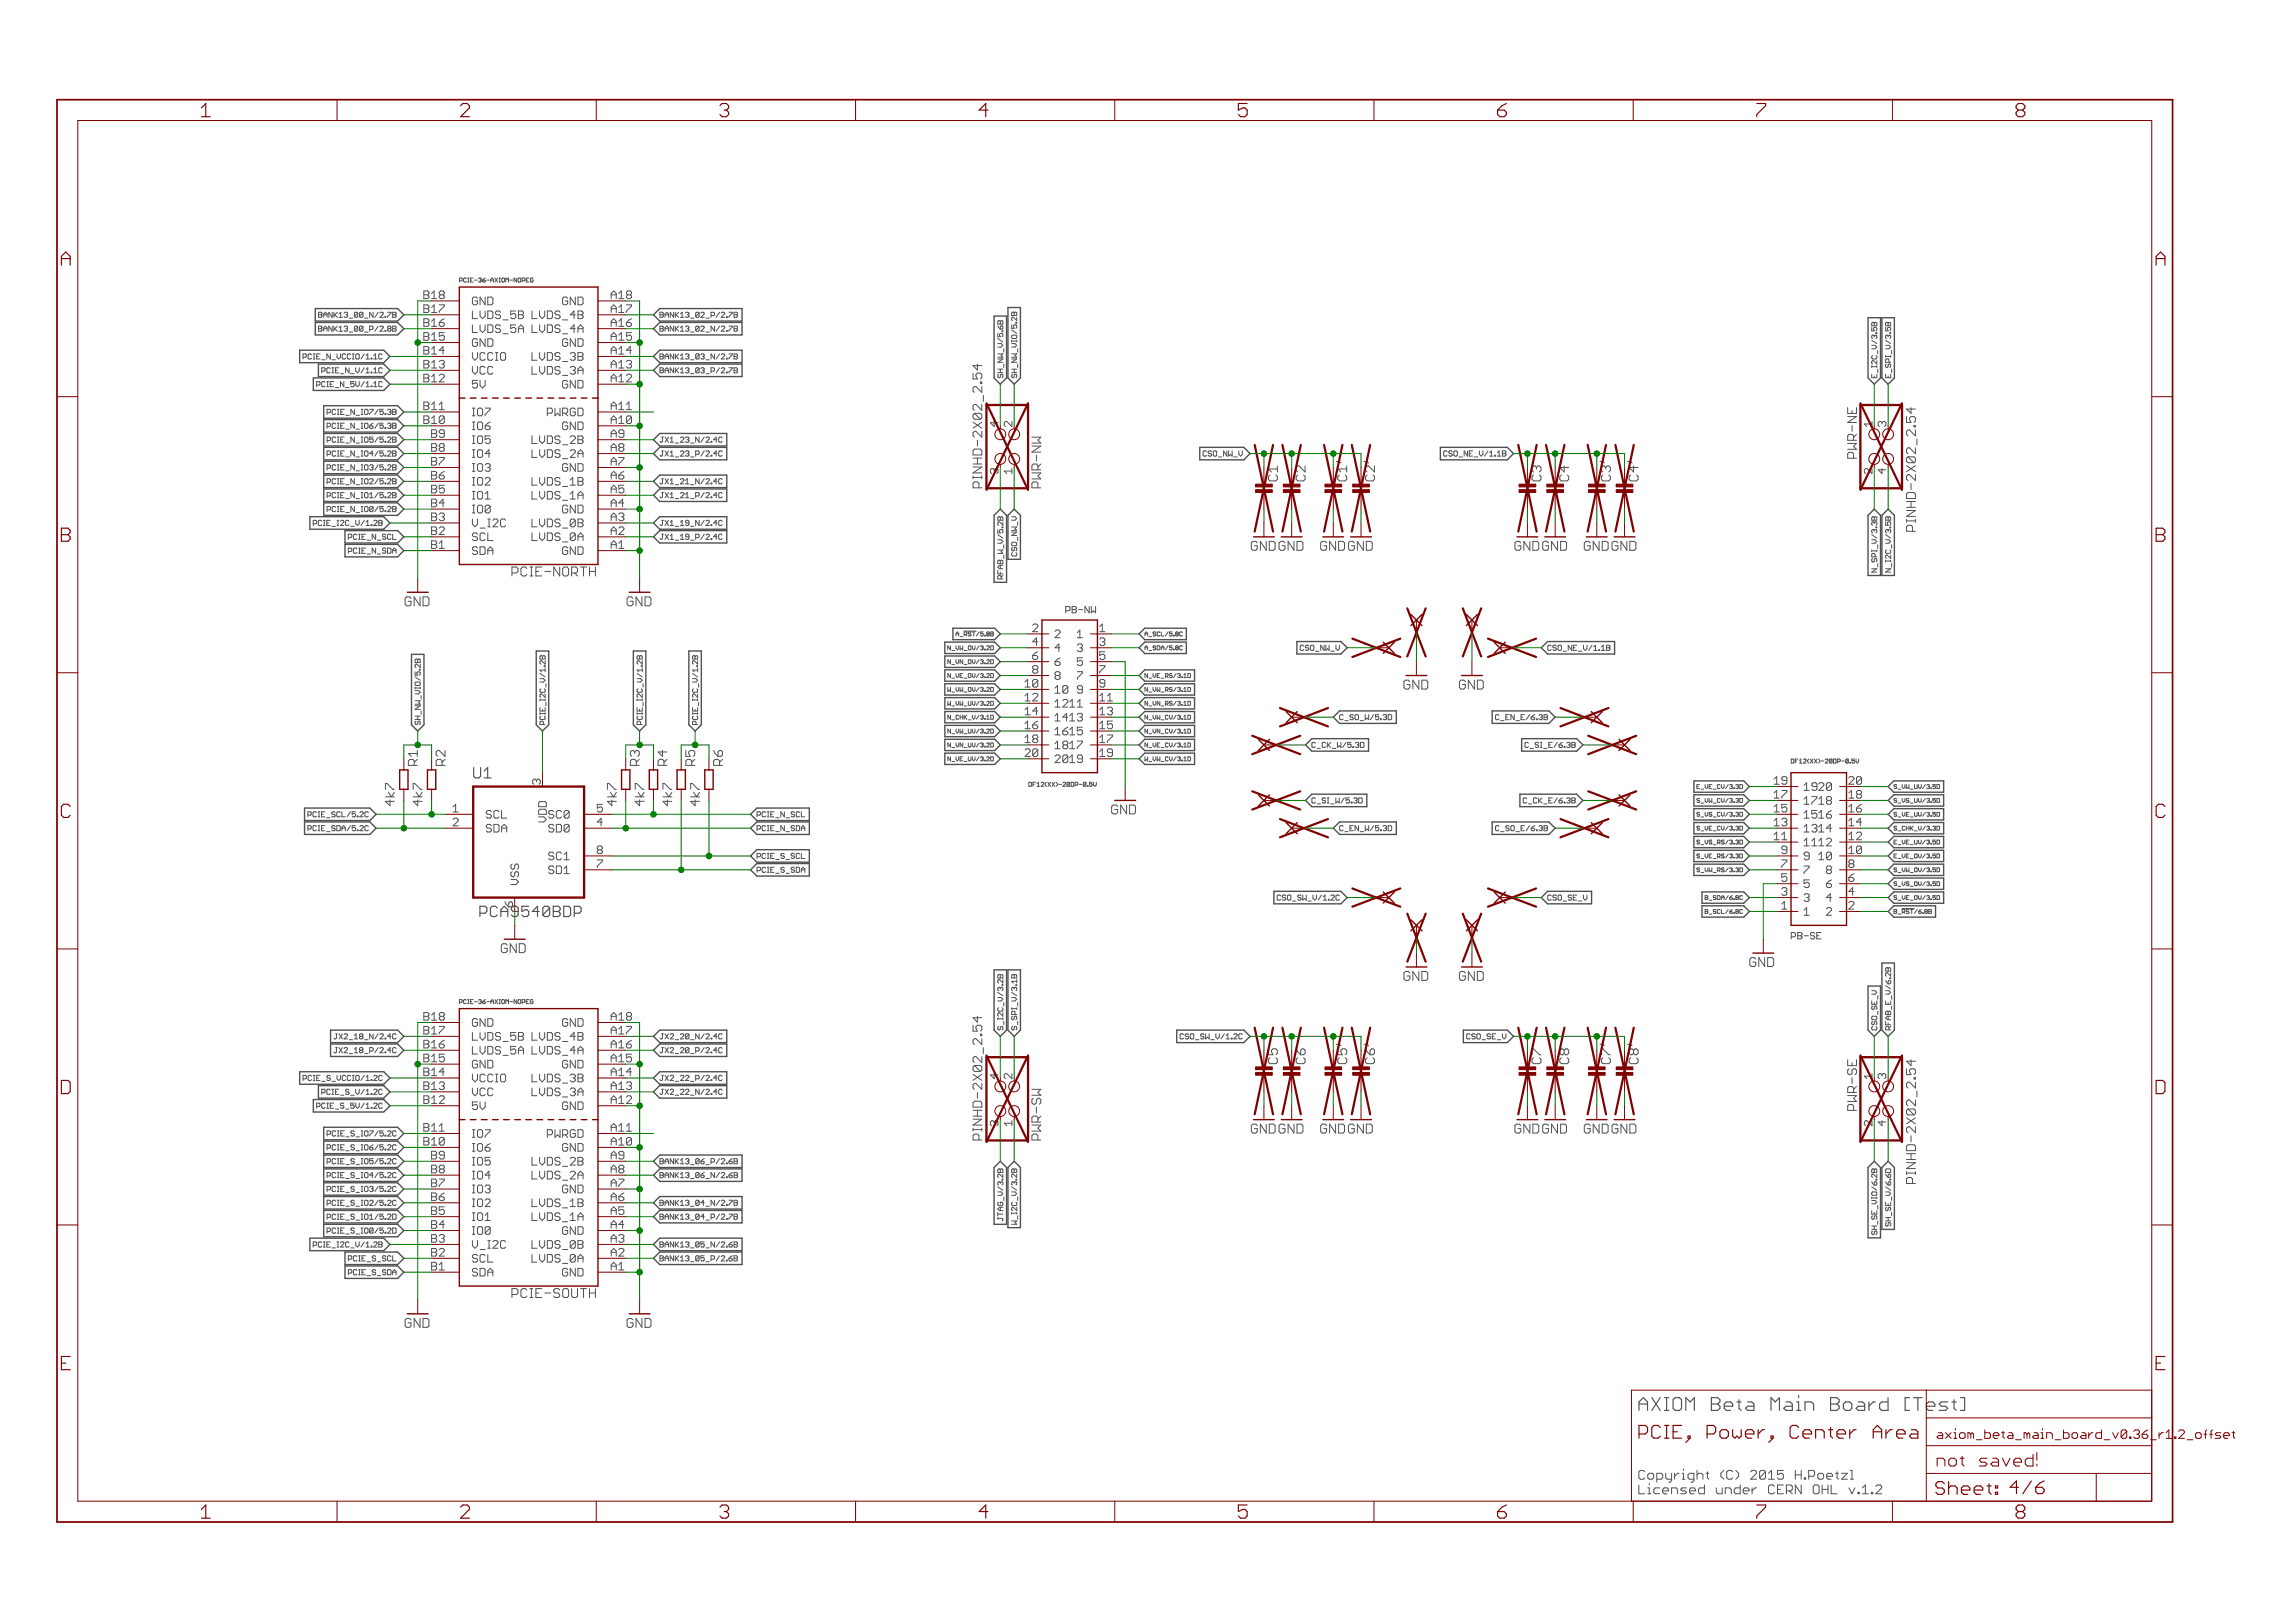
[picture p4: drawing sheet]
<svg xmlns="http://www.w3.org/2000/svg" width="420mm" height="297mm" viewBox="0 0 420 297" stroke-linecap="round" stroke-linejoin="round" font-family="sans-serif">
<defs><g id="words">
<g font-size="3.7" fill="#800000">
<text x="36.2" y="21.4">1</text>
<text x="83.7" y="21.4">2</text>
<text x="131.1" y="21.4">3</text>
<text x="178.6" y="21.4">4</text>
<text x="226" y="21.4">5</text>
<text x="273.5" y="21.4">6</text>
<text x="321" y="21.4">7</text>
<text x="368.4" y="21.4">8</text>
<text x="10.6" y="48.6">A</text>
<text x="394.1" y="48.6">A</text>
<text x="10.6" y="99.2">B</text>
<text x="394.1" y="99.2">B</text>
<text x="10.6" y="149.7">C</text>
<text x="394.1" y="149.7">C</text>
<text x="10.6" y="200.2">D</text>
<text x="394.1" y="200.2">D</text>
<text x="10.6" y="250.8">E</text>
<text x="394.1" y="250.8">E</text>
<text x="36.2" y="277.9">1</text>
<text x="83.7" y="277.9">2</text>
<text x="131.1" y="277.9">3</text>
<text x="178.6" y="277.9">4</text>
<text x="226" y="277.9">5</text>
<text x="273.5" y="277.9">6</text>
<text x="321" y="277.9">7</text>
<text x="368.4" y="277.9">8</text>
</g>
<text font-size="3.6" fill="#505050" x="299.3" y="258.2">AXIOM Beta Main Board [Te</text>
<g font-size="3.6" fill="#800000">
<text x="299.3" y="263.3">PCIE, Power, Center Area</text>
<text x="353.3" y="258.2">st]</text>
<text x="353.6" y="273.6">Sheet: 4/6</text>
</g>
<text font-size="3.2" fill="#800000" x="353.9" y="268.4">not saved!</text>
<g font-size="2.9" fill="#505050">
<text x="86" y="142.5">U1</text>
<text x="88.5" y="167.9">PCA9540BDP</text>
</g>
<g font-size="2.5" fill="#505050">
<text x="339.3" y="83.1" transform="rotate(-90 339.3 83.1)">PWR-NE</text>
<text x="179.2" y="89.4" transform="rotate(-90 179.2 89.4)">PINHD-2X02_2.54</text>
<text x="190" y="89.4" transform="rotate(-90 190 89.4)">PWR-NW</text>
<text x="350.1" y="96.7" transform="rotate(-90 350.1 96.7)">PINHD-2X02_2.54</text>
<text x="93.8" y="105.5">PCIE-NORTH</text>
<text x="75.8" y="140.1" transform="rotate(-90 75.8 140.1)">R1</text>
<text x="80.9" y="140.1" transform="rotate(-90 80.9 140.1)">R2</text>
<text x="116.4" y="140.1" transform="rotate(-90 116.4 140.1)">R3</text>
<text x="121.5" y="140.1" transform="rotate(-90 121.5 140.1)">R4</text>
<text x="126.6" y="140.1" transform="rotate(-90 126.6 140.1)">R5</text>
<text x="131.7" y="140.1" transform="rotate(-90 131.7 140.1)">R6</text>
<text x="71.6" y="147.5" transform="rotate(-90 71.6 147.5)">4k7</text>
<text x="112.2" y="147.5" transform="rotate(-90 112.2 147.5)">4k7</text>
<text x="339.3" y="202.5" transform="rotate(-90 339.3 202.5)">PWR-SE</text>
<text x="179.2" y="208.7" transform="rotate(-90 179.2 208.7)">PINHD-2X02_2.54</text>
<text x="190" y="208.7" transform="rotate(-90 190 208.7)">PWR-SW</text>
<text x="350.1" y="216" transform="rotate(-90 350.1 216)">PINHD-2X02_2.54</text>
<text x="93.8" y="237.5">PCIE-SOUTH</text>
<text x="299.3" y="270.8">Copyright (C) 2015 H.Poetzl</text>
<text x="299.3" y="273.5">Licensed under CERN OHL v.1.2</text>
</g>
<g font-size="2.5" fill="#800000">
<text x="233.3" y="88.1" transform="rotate(-90 233.3 88.1)">C1</text>
<text x="238.3" y="88.1" transform="rotate(-90 238.3 88.1)">C2</text>
<text x="246" y="88.1" transform="rotate(-90 246 88.1)">C1'</text>
<text x="251" y="88.1" transform="rotate(-90 251 88.1)">C2'</text>
<text x="281.5" y="88.1" transform="rotate(-90 281.5 88.1)">C3</text>
<text x="286.6" y="88.1" transform="rotate(-90 286.6 88.1)">C4</text>
<text x="294.2" y="88.1" transform="rotate(-90 294.2 88.1)">C3'</text>
<text x="299.3" y="88.1" transform="rotate(-90 299.3 88.1)">C4'</text>
<text x="228.7" y="100.8">GND GND</text>
<text x="241.4" y="100.8">GND GND</text>
<text x="277" y="100.8">GND GND</text>
<text x="289.7" y="100.8">GND GND</text>
<text x="73.8" y="110.9">GND</text>
<text x="114.5" y="110.9">GND</text>
<text x="256.7" y="126.2">GND</text>
<text x="266.8" y="126.2">GND</text>
<text x="76.7" y="147.5" transform="rotate(-90 76.7 147.5)">4k7</text>
<text x="117.3" y="147.5" transform="rotate(-90 117.3 147.5)">4k7</text>
<text x="122.4" y="147.5" transform="rotate(-90 122.4 147.5)">4k7</text>
<text x="127.5" y="147.5" transform="rotate(-90 127.5 147.5)">4k7</text>
<text x="202.8" y="149">GND</text>
<text x="91" y="174.4">GND</text>
<text x="256.7" y="179.5">GND</text>
<text x="266.8" y="179.5">GND</text>
<text x="319.6" y="177">GND</text>
<text x="233.3" y="194.7" transform="rotate(-90 233.3 194.7)">C5</text>
<text x="238.3" y="194.7" transform="rotate(-90 238.3 194.7)">C6</text>
<text x="246" y="194.7" transform="rotate(-90 246 194.7)">C5'</text>
<text x="251" y="194.7" transform="rotate(-90 251 194.7)">C6'</text>
<text x="281.5" y="194.7" transform="rotate(-90 281.5 194.7)">C7</text>
<text x="286.6" y="194.7" transform="rotate(-90 286.6 194.7)">C8</text>
<text x="294.2" y="194.7" transform="rotate(-90 294.2 194.7)">C7'</text>
<text x="299.3" y="194.7" transform="rotate(-90 299.3 194.7)">C8'</text>
<text x="228.7" y="207.4">GND GND</text>
<text x="241.4" y="207.4">GND GND</text>
<text x="277" y="207.4">GND GND</text>
<text x="289.7" y="207.4">GND GND</text>
<text x="73.8" y="243">GND</text>
<text x="114.5" y="243">GND</text>
</g>
<g font-size="2.3" fill="#800000">
<text x="353.9" y="263.3">axiom_beta_main_board_v0.36_r1.</text>
<text x="397.9" y="263.3">2_offset</text>
</g>
<g font-size="2.1" fill="#505050">
<text x="77.2" y="59.8">B16</text>
<text x="77.2" y="57.3">B17</text>
<text x="77.2" y="54.7">B18</text>
<text x="85.7" y="58.4">LVDS_5B</text>
<text x="85.7" y="55.8">GND</text>
<text x="97.4" y="58.4">LVDS_4B</text>
<text x="102.6" y="55.8">GND</text>
<text x="111.1" y="59.8">A16</text>
<text x="111.1" y="57.3">A17</text>
<text x="111.1" y="54.7">A18</text>
<text x="77.2" y="64.9">B14</text>
<text x="77.2" y="62.3">B15</text>
<text x="85.7" y="66">VCCIO</text>
<text x="85.7" y="63.5">GND</text>
<text x="85.7" y="60.9">LVDS_5A</text>
<text x="97.4" y="66">LVDS_3B</text>
<text x="97.4" y="60.9">LVDS_4A</text>
<text x="102.6" y="63.5">GND</text>
<text x="111.1" y="64.9">A14</text>
<text x="111.1" y="62.3">A15</text>
<text x="77.2" y="70">B12</text>
<text x="77.2" y="67.4">B13</text>
<text x="85.7" y="71.1">5V</text>
<text x="85.7" y="68.5">VCC</text>
<text x="97.4" y="68.5">LVDS_3A</text>
<text x="102.6" y="71.1">GND</text>
<text x="111.1" y="70">A12</text>
<text x="111.1" y="67.4">A13</text>
<text x="77.2" y="77.6">B10</text>
<text x="77.2" y="75">B11</text>
<text x="85.7" y="76.2">IO7</text>
<text x="100" y="76.2">PWRGD</text>
<text x="111.1" y="77.6">A10</text>
<text x="111.1" y="75">A11</text>
<text x="78.5" y="82.7">B8</text>
<text x="78.5" y="80.1">B9</text>
<text x="85.7" y="83.8">IO4</text>
<text x="85.7" y="81.2">IO5</text>
<text x="85.7" y="78.7">IO6</text>
<text x="97.4" y="83.8">LVDS_2A</text>
<text x="97.4" y="81.2">LVDS_2B</text>
<text x="102.6" y="78.7">GND</text>
<text x="111.1" y="82.7">A8</text>
<text x="111.1" y="80.1">A9</text>
<text x="182.1" y="78.1" transform="rotate(-90 182.1 78.1)">4</text>
<text x="342.1" y="78.1" transform="rotate(-90 342.1 78.1)">1</text>
<text x="78.5" y="87.7">B6</text>
<text x="78.5" y="85.2">B7</text>
<text x="85.7" y="88.8">IO2</text>
<text x="85.7" y="86.3">IO3</text>
<text x="97.4" y="88.8">LVDS_1B</text>
<text x="102.6" y="86.3">GND</text>
<text x="111.1" y="87.7">A6</text>
<text x="111.1" y="85.2">A7</text>
<text x="182.1" y="86.6" transform="rotate(-90 182.1 86.6)">3</text>
<text x="342.1" y="86.6" transform="rotate(-90 342.1 86.6)">2</text>
<text x="78.5" y="95.4">B3</text>
<text x="78.5" y="92.8">B4</text>
<text x="78.5" y="90.3">B5</text>
<text x="85.7" y="93.9">IO0</text>
<text x="85.7" y="91.4">IO1</text>
<text x="97.4" y="91.4">LVDS_1A</text>
<text x="102.6" y="93.9">GND</text>
<text x="111.1" y="95.4">A3</text>
<text x="111.1" y="92.8">A4</text>
<text x="111.1" y="90.3">A5</text>
<text x="78.5" y="100.4">B1</text>
<text x="78.5" y="97.9">B2</text>
<text x="85.7" y="101.5">SDA</text>
<text x="85.7" y="99">SCL</text>
<text x="85.7" y="96.5">V_I2C</text>
<text x="97.4" y="99">LVDS_0A</text>
<text x="97.4" y="96.5">LVDS_0B</text>
<text x="102.6" y="101.5">GND</text>
<text x="111.1" y="100.4">A1</text>
<text x="111.1" y="97.9">A2</text>
<text x="188.4" y="115.7">2</text>
<text x="188.4" y="118.2">4</text>
<text x="192.4" y="116.8">2</text>
<text x="192.4" y="119.3">4</text>
<text x="196.6" y="116.8">1</text>
<text x="196.6" y="119.3">3</text>
<text x="187.1" y="125.8">10</text>
<text x="188.4" y="120.7">6</text>
<text x="188.4" y="123.3">8</text>
<text x="192.4" y="121.9">6</text>
<text x="192.4" y="124.4">8</text>
<text x="196.6" y="121.9">5</text>
<text x="196.6" y="124.4">7</text>
<text x="200.6" y="120.7">5</text>
<text x="200.6" y="123.3">7</text>
<text x="187.1" y="128.4">12</text>
<text x="187.1" y="130.9">14</text>
<text x="192.4" y="126.9">10</text>
<text x="192.4" y="129.5">1211</text>
<text x="196.6" y="126.9">9</text>
<text x="187.1" y="133.4">16</text>
<text x="187.1" y="136">18</text>
<text x="192.4" y="132">1413</text>
<text x="192.4" y="134.6">1615</text>
<text x="192.4" y="137.1">1817</text>
<text x="98.3" y="143.6" transform="rotate(-90 98.3 143.6)">3</text>
<text x="187.1" y="138.5">20</text>
<text x="192.4" y="139.6">2019</text>
<text x="324.3" y="143.6">19</text>
<text x="82.3" y="148.7">1</text>
<text x="88.3" y="149.8">SCL</text>
<text x="100.1" y="149.8">SC0</text>
<text x="108.6" y="148.7">5</text>
<text x="324.3" y="148.7">15</text>
<text x="324.3" y="146.1">17</text>
<text x="329.6" y="149.8">1516</text>
<text x="329.6" y="147.3">1718</text>
<text x="329.6" y="144.7">1920</text>
<text x="82.3" y="151.2">2</text>
<text x="88.3" y="152.3">SDA</text>
<text x="99.4" y="150.2" transform="rotate(-90 99.4 150.2)">VDD</text>
<text x="100.1" y="152.3">SD0</text>
<text x="108.6" y="151.2">4</text>
<text x="324.3" y="153.8">11</text>
<text x="324.3" y="151.2">13</text>
<text x="329.6" y="154.9">1112</text>
<text x="329.6" y="152.3">1314</text>
<text x="94.3" y="161.9" transform="rotate(-90 94.3 161.9)">VSS</text>
<text x="100.1" y="160">SD1</text>
<text x="100.1" y="157.4">SC1</text>
<text x="108.6" y="158.8">7</text>
<text x="108.6" y="156.3">8</text>
<text x="325.6" y="161.4">5</text>
<text x="325.6" y="158.8">7</text>
<text x="325.6" y="156.3">9</text>
<text x="329.6" y="160">7</text>
<text x="329.6" y="157.4">9</text>
<text x="332.5" y="157.4">10</text>
<text x="333.8" y="160">8</text>
<text x="337.7" y="161.4">6</text>
<text x="93.2" y="165.9" transform="rotate(-90 93.2 165.9)">6</text>
<text x="325.6" y="166.5">1</text>
<text x="325.6" y="163.9">3</text>
<text x="329.6" y="167.6">1</text>
<text x="329.6" y="165">3</text>
<text x="329.6" y="162.5">5</text>
<text x="333.8" y="167.6">2</text>
<text x="333.8" y="165">4</text>
<text x="333.8" y="162.5">6</text>
<text x="337.7" y="163.9">4</text>
<text x="77.2" y="191.9">B16</text>
<text x="77.2" y="189.3">B17</text>
<text x="77.2" y="186.8">B18</text>
<text x="85.7" y="190.4">LVDS_5B</text>
<text x="85.7" y="187.9">GND</text>
<text x="97.4" y="190.4">LVDS_4B</text>
<text x="102.6" y="187.9">GND</text>
<text x="111.1" y="191.9">A16</text>
<text x="111.1" y="189.3">A17</text>
<text x="111.1" y="186.8">A18</text>
<text x="77.2" y="196.9">B14</text>
<text x="77.2" y="194.4">B15</text>
<text x="85.7" y="195.5">GND</text>
<text x="85.7" y="193">LVDS_5A</text>
<text x="97.4" y="193">LVDS_4A</text>
<text x="102.6" y="195.5">GND</text>
<text x="111.1" y="196.9">A14</text>
<text x="111.1" y="194.4">A15</text>
<text x="182.1" y="197.5" transform="rotate(-90 182.1 197.5)">4</text>
<text x="342.1" y="197.5" transform="rotate(-90 342.1 197.5)">1</text>
<text x="77.2" y="202">B12</text>
<text x="77.2" y="199.5">B13</text>
<text x="85.7" y="203.1">5V</text>
<text x="85.7" y="200.6">VCC</text>
<text x="85.7" y="198">VCCIO</text>
<text x="97.4" y="200.6">LVDS_3A</text>
<text x="97.4" y="198">LVDS_3B</text>
<text x="102.6" y="203.1">GND</text>
<text x="111.1" y="202">A12</text>
<text x="111.1" y="199.5">A13</text>
<text x="77.2" y="209.6">B10</text>
<text x="77.2" y="207.1">B11</text>
<text x="85.7" y="208.2">IO7</text>
<text x="100" y="208.2">PWRGD</text>
<text x="111.1" y="209.6">A10</text>
<text x="111.1" y="207.1">A11</text>
<text x="182.1" y="206" transform="rotate(-90 182.1 206)">3</text>
<text x="342.1" y="206" transform="rotate(-90 342.1 206)">2</text>
<text x="78.5" y="214.7">B8</text>
<text x="78.5" y="212.2">B9</text>
<text x="85.7" y="215.8">IO4</text>
<text x="85.7" y="213.3">IO5</text>
<text x="85.7" y="210.7">IO6</text>
<text x="97.4" y="215.8">LVDS_2A</text>
<text x="97.4" y="213.3">LVDS_2B</text>
<text x="102.6" y="210.7">GND</text>
<text x="111.1" y="214.7">A8</text>
<text x="111.1" y="212.2">A9</text>
<text x="78.5" y="219.8">B6</text>
<text x="78.5" y="217.2">B7</text>
<text x="85.7" y="220.9">IO2</text>
<text x="85.7" y="218.4">IO3</text>
<text x="97.4" y="220.9">LVDS_1B</text>
<text x="102.6" y="218.4">GND</text>
<text x="111.1" y="219.8">A6</text>
<text x="111.1" y="217.2">A7</text>
<text x="78.5" y="227.4">B3</text>
<text x="78.5" y="224.9">B4</text>
<text x="78.5" y="222.3">B5</text>
<text x="85.7" y="226">IO0</text>
<text x="85.7" y="223.4">IO1</text>
<text x="97.4" y="223.4">LVDS_1A</text>
<text x="102.6" y="226">GND</text>
<text x="111.1" y="227.4">A3</text>
<text x="111.1" y="224.9">A4</text>
<text x="111.1" y="222.3">A5</text>
<text x="78.5" y="232.5">B1</text>
<text x="78.5" y="229.9">B2</text>
<text x="85.7" y="233.6">SDA</text>
<text x="85.7" y="231.1">SCL</text>
<text x="85.7" y="228.5">V_I2C</text>
<text x="97.4" y="231.1">LVDS_0A</text>
<text x="97.4" y="228.5">LVDS_0B</text>
<text x="102.6" y="233.6">GND</text>
<text x="111.1" y="232.5">A1</text>
<text x="111.1" y="229.9">A2</text>
</g>
<g font-size="2.1" fill="#800000">
<text x="184.6" y="78.1" transform="rotate(-90 184.6 78.1)">2</text>
<text x="344.7" y="78.1" transform="rotate(-90 344.7 78.1)">3</text>
<text x="184.6" y="86.6" transform="rotate(-90 184.6 86.6)">1</text>
<text x="344.7" y="86.6" transform="rotate(-90 344.7 86.6)">4</text>
<text x="200.6" y="115.7">1</text>
<text x="200.6" y="118.2">3</text>
<text x="200.6" y="125.8">9</text>
<text x="200.6" y="128.4">11</text>
<text x="200.6" y="130.9">13</text>
<text x="200.6" y="133.4">15</text>
<text x="200.6" y="136">17</text>
<text x="200.6" y="138.5">19</text>
<text x="337.7" y="143.6">20</text>
<text x="337.7" y="148.7">16</text>
<text x="337.7" y="146.1">18</text>
<text x="337.7" y="153.8">12</text>
<text x="337.7" y="151.2">14</text>
<text x="337.7" y="158.8">8</text>
<text x="337.7" y="156.3">10</text>
<text x="337.7" y="166.5">2</text>
<text x="184.6" y="197.5" transform="rotate(-90 184.6 197.5)">2</text>
<text x="344.7" y="197.5" transform="rotate(-90 344.7 197.5)">3</text>
<text x="184.6" y="206" transform="rotate(-90 184.6 206)">1</text>
<text x="344.7" y="206" transform="rotate(-90 344.7 206)">4</text>
</g>
<g font-size="1.4" fill="#505050">
<text x="58.6" y="58.1">BANK13_00_N/2.7B</text>
<text x="120.1" y="58.1">BANK13_02_P/2.7B</text>
<text x="55.2" y="65.7">PCIE_N_VCCIO/1.1C</text>
<text x="58.6" y="60.7">BANK13_00_P/2.8B</text>
<text x="120.1" y="65.7">BANK13_03_N/2.7B</text>
<text x="120.1" y="60.7">BANK13_02_N/2.7B</text>
<text x="57.7" y="70.8">PCIE_N_5V/1.1C</text>
<text x="58.6" y="68.3">PCIE_N_V/1.1C</text>
<text x="120.1" y="68.3">BANK13_03_P/2.7B</text>
<text x="183" y="69.2" transform="rotate(-90 183 69.2)">SH_NW_V/5.6B</text>
<text x="185.5" y="69.2" transform="rotate(-90 185.5 69.2)">SH_NW_VIO/5.2B</text>
<text x="343" y="69.2" transform="rotate(-90 343 69.2)">E_I2C_V/3.5B</text>
<text x="345.5" y="69.2" transform="rotate(-90 345.5 69.2)">E_SPI_V/3.5B</text>
<text x="59.4" y="75.9">PCIE_N_IO7/5.3B</text>
<text x="59.4" y="78.4">PCIE_N_IO6/5.3B</text>
<text x="59.4" y="83.5">PCIE_N_IO4/5.2B</text>
<text x="59.4" y="81">PCIE_N_IO5/5.2B</text>
<text x="120.1" y="83.5">JX1_23_P/2.4C</text>
<text x="120.1" y="81">JX1_23_N/2.4C</text>
<text x="220.3" y="83.5">CSO_NW_V</text>
<text x="264.3" y="83.5">CSO_NE_V/1.1B</text>
<text x="59.4" y="88.6">PCIE_N_IO2/5.2B</text>
<text x="59.4" y="86.1">PCIE_N_IO3/5.2B</text>
<text x="120.1" y="88.6">JX1_21_N/2.4C</text>
<text x="59.4" y="93.7">PCIE_N_IO0/5.2B</text>
<text x="59.4" y="91.1">PCIE_N_IO1/5.2B</text>
<text x="120.1" y="91.1">JX1_21_P/2.4C</text>
<text x="56.9" y="96.2">PCIE_I2C_V/1.2B</text>
<text x="63.6" y="98.8">PCIE_N_SCL</text>
<text x="63.6" y="101.3">PCIE_N_SDA</text>
<text x="120.1" y="98.8">JX1_19_P/2.4C</text>
<text x="120.1" y="96.2">JX1_19_N/2.4C</text>
<text x="185.5" y="101.1" transform="rotate(-90 185.5 101.1)">CSO_NW_V</text>
<text x="183" y="105.3" transform="rotate(-90 183 105.3)">RFAB_W_V/5.2B</text>
<text x="343" y="104.5" transform="rotate(-90 343 104.5)">N_SPI_V/3.3B</text>
<text x="345.5" y="104.5" transform="rotate(-90 345.5 104.5)">N_I2C_V/3.5B</text>
<text x="238" y="119.1">CSO_NW_V</text>
<text x="282.7" y="119.1">CSO_NE_V/1.1B</text>
<text x="244.6" y="131.8">C_SO_W/5.3D</text>
<text x="273.6" y="131.8">C_EN_E/6.3B</text>
<text x="76.3" y="132.7" transform="rotate(-90 76.3 132.7)">SH_NW_VIO/5.2B</text>
<text x="99.2" y="132.7" transform="rotate(-90 99.2 132.7)">PCIE_I2C_V/1.2B</text>
<text x="116.9" y="132.7" transform="rotate(-90 116.9 132.7)">PCIE_I2C_V/1.2B</text>
<text x="127.1" y="132.7" transform="rotate(-90 127.1 132.7)">PCIE_I2C_V/1.2B</text>
<text x="239.5" y="136.8">C_CK_W/5.3D</text>
<text x="278.7" y="136.8">C_SI_E/6.3B</text>
<text x="56" y="149.5">PCIE_SCL/5.2C</text>
<text x="137.9" y="149.5">PCIE_N_SCL</text>
<text x="239.5" y="147">C_SI_W/5.3D</text>
<text x="278.7" y="147">C_CK_E/6.3B</text>
<text x="56" y="152.1">PCIE_SDA/5.2C</text>
<text x="137.9" y="152.1">PCIE_N_SDA</text>
<text x="244.6" y="152.1">C_EN_W/5.3D</text>
<text x="273.6" y="152.1">C_SO_E/6.3B</text>
<text x="137.9" y="157.2">PCIE_S_SCL</text>
<text x="137.9" y="159.7">PCIE_S_SDA</text>
<text x="233.8" y="164.8">CSO_SW_V/1.2C</text>
<text x="282.7" y="164.8">CSO_SE_V</text>
<text x="61.1" y="190.2">JX2_18_N/2.4C</text>
<text x="120.1" y="190.2">JX2_20_N/2.4C</text>
<text x="183" y="188.5" transform="rotate(-90 183 188.5)">S_I2C_V/3.2B</text>
<text x="185.5" y="188.5" transform="rotate(-90 185.5 188.5)">S_SPI_V/3.1B</text>
<text x="216" y="190.2">CSO_SW_V/1.2C</text>
<text x="268.5" y="190.2">CSO_SE_V</text>
<text x="343" y="188.5" transform="rotate(-90 343 188.5)">CSO_SE_V</text>
<text x="345.5" y="188.5" transform="rotate(-90 345.5 188.5)">RFAB_E_V/6.2B</text>
<text x="55.2" y="197.8">PCIE_S_VCCIO/1.2C</text>
<text x="61.1" y="192.7">JX2_18_P/2.4C</text>
<text x="120.1" y="197.8">JX2_22_P/2.4C</text>
<text x="120.1" y="192.7">JX2_20_P/2.4C</text>
<text x="57.7" y="202.9">PCIE_S_5V/1.2C</text>
<text x="58.6" y="200.3">PCIE_S_V/1.2C</text>
<text x="120.1" y="200.3">JX2_22_N/2.4C</text>
<text x="59.4" y="208">PCIE_S_IO7/5.2C</text>
<text x="59.4" y="215.6">PCIE_S_IO4/5.2C</text>
<text x="59.4" y="210.5">PCIE_S_IO6/5.2C</text>
<text x="59.4" y="213">PCIE_S_IO5/5.2C</text>
<text x="120.1" y="215.6">BANK13_06_N/2.6B</text>
<text x="120.1" y="213">BANK13_06_P/2.6B</text>
<text x="59.4" y="220.7">PCIE_S_IO2/5.2C</text>
<text x="59.4" y="218.1">PCIE_S_IO3/5.2C</text>
<text x="120.1" y="220.7">BANK13_04_N/2.7B</text>
<text x="59.4" y="225.7">PCIE_S_IO0/5.2D</text>
<text x="59.4" y="223.2">PCIE_S_IO1/5.2D</text>
<text x="120.1" y="223.2">BANK13_04_P/2.7B</text>
<text x="183" y="223" transform="rotate(-90 183 223)">JTAG_V/3.2B</text>
<text x="185.5" y="223.8" transform="rotate(-90 185.5 223.8)">W_I2C_V/3.2B</text>
<text x="343" y="225.5" transform="rotate(-90 343 225.5)">SH_SE_VIO/6.2B</text>
<text x="345.5" y="223.8" transform="rotate(-90 345.5 223.8)">SH_SE_V/6.6D</text>
<text x="56.9" y="228.3">PCIE_I2C_V/1.2B</text>
<text x="63.6" y="230.8">PCIE_S_SCL</text>
<text x="63.6" y="233.3">PCIE_S_SDA</text>
<text x="120.1" y="230.8">BANK13_05_P/2.6B</text>
<text x="120.1" y="228.3">BANK13_05_N/2.6B</text>
</g>
<g font-size="1.1" fill="#505050">
<text x="83.4" y="51.7">PCIE-36-AXIOM-NOPEG</text>
<text x="173" y="119">N_VW_OV/3.2D</text>
<text x="174.4" y="116.4">A_RST/5.8B</text>
<text x="208.9" y="119">A_SDA/5.8C</text>
<text x="208.9" y="116.4">A_SCL/5.8C</text>
<text x="173" y="121.5">N_VN_OV/3.2D</text>
<text x="173" y="124">N_VE_OV/3.2D</text>
<text x="208.9" y="124">N_VE_RS/3.1D</text>
<text x="173" y="126.6">W_VW_OV/3.2D</text>
<text x="173" y="129.1">W_VW_UV/3.2D</text>
<text x="173" y="131.7">N_CHK_V/3.1D</text>
<text x="208.9" y="131.7">N_VW_CV/3.1D</text>
<text x="208.9" y="129.1">N_VN_RS/3.1D</text>
<text x="208.9" y="126.6">N_VW_RS/3.1D</text>
<text x="173" y="134.2">N_VW_UV/3.2D</text>
<text x="173" y="136.7">N_VN_UV/3.2D</text>
<text x="208.9" y="136.7">N_VE_CV/3.1D</text>
<text x="208.9" y="134.2">N_VN_CV/3.1D</text>
<text x="173" y="139.3">N_VE_UV/3.2D</text>
<text x="208.9" y="139.3">W_VW_CV/3.1D</text>
<text x="310.2" y="144.4">E_VE_CV/3.3D</text>
<text x="310.2" y="146.9">S_VW_CV/3.3D</text>
<text x="310.2" y="149.4">S_VS_CV/3.3D</text>
<text x="346" y="149.4">S_VE_UV/3.5D</text>
<text x="346" y="146.9">S_VS_UV/3.5D</text>
<text x="346" y="144.4">S_VW_UV/3.5D</text>
<text x="310.2" y="152">S_VE_CV/3.3D</text>
<text x="310.2" y="154.5">S_VS_RS/3.3D</text>
<text x="346" y="154.5">E_VE_UV/3.5D</text>
<text x="346" y="152">S_CHK_V/3.3D</text>
<text x="310.2" y="157.1">S_VE_RS/3.3D</text>
<text x="310.2" y="159.6">S_VW_RS/3.3D</text>
<text x="346" y="159.6">S_VW_OV/3.5D</text>
<text x="346" y="157.1">E_VE_OV/3.5D</text>
<text x="311.6" y="167.2">B_SCL/6.8C</text>
<text x="311.6" y="164.7">B_SDA/6.8C</text>
<text x="346" y="164.7">S_VE_OV/3.5D</text>
<text x="346" y="162.1">S_VS_OV/3.5D</text>
<text x="346" y="167.2">B_RST/6.8B</text>
<text x="83.4" y="183.7">PCIE-36-AXIOM-NOPEG</text>
</g>
</g></defs>
<g fill="none" stroke="#505050" stroke-width=".18">
<path d="M90 54.4l.2 .2v.9l-.2 .3M94.9 56.9h.7l.2 .2v.3l-.2 .2M94.9 57.6h.7M95.4 59.5l.4 .4v1M95.6 57.6l.2 .2v.3l-.2 .2h-.7M97.6 51l-.1-.1-.4 .1v.5l.4 .1 .1-.3h-.3M114.7 55.8h.9v.2l-.9 1M134.4 57.6h.5M134.4 57.1h.5l.1 .2-.1 .3 .1 .3-.1 .2h-.5zM134.4 59.7h.5l.1 .1-.1 .4 .1 .3-.1 .1h-.5zM69.8 67.3l.2 .2M69.8 69.8l.2 .2"/>
<path d="M69.8 64.8l.2 .1M70 68.1l-.2 .1M70 70.6l-.2 .2M70 65.6l-.2 .1M90 67.1l.2 .2M90 62l.2 .2v1l-.2 .2M90.2 68.2l-.2 .3M94.9 60.2h.9M114.7 60.9h.9M115.4 68.5l.2 .2v.3l-.9 .9h.9M115.4 61.3l.2 .3v.4l-.2 .3M134.4 60.2h.5"/>
<path d="M134.4 64.8h.5l.1 .1-.1 .3 .1 .4-.1 .1h-.5zM134.4 67.3h.5l.1 .2-.1 .3 .1 .3-.1 .1h-.5zM134.4 65.2h.5M134.4 67.8h.5M183.8 63.8v.7M183.8 66.6v.7M186.3 63.8v.7M186.3 66.6v.7M343.8 64.1v.7M343.8 67.6v.6M346.3 64.1v.7M346.3 67.6v.6"/>
<path d="M132.2 80.2l-.1-.2h-.4l-.1 .2v.6l.1 .1h.4l.1-.1M132.2 82.7l-.1-.2h-.4l-.1 .2v.6l.1 .2h.4l.1-.2M132.2 87.8l-.1-.2h-.4l-.1 .2v.6l.1 .2h.4l.1-.2M132.2 90.3l-.1-.2h-.4l-.1 .2v.6l.1 .2h.4l.1-.2M132.2 95.4l-.1-.2h-.4l-.1 .2v.6l.1 .2h.4l.1-.2M132.2 97.9l-.1-.1h-.4l-.1 .1v.7l.1 .1h.4l.1-.1M183.8 99.7v.7M186.3 95.5v.6M186.3 98.3v.7M338.3 83.1v.8h1.6M339.3 83.1v.8M343.8 99.7v.7"/>
<path d="M346.3 99.7v.7M176.5 115.5h2.2M181.4 118.2h.4l.1 .1v.5l-.1 .1h-.4M181.4 115.7h.4l.1 .1-.1 .2M181.4 116h.4M181.8 116l.1 .1-.1 .3h-.4M182.7 105.5v.5h.9M183.3 105.5v.5M183.8 101.6v.6M185.2 101.3v.3l.2 .1h.6l.1-.1v-.3M195.1 111.8h.6l.2-.2v-.4l-.2-.2h-.6v1.2M196.3 111h.6l.2 .2-.2 .4 .2 .4-.2 .2h-.6z"/>
<path d="M196.3 111.6h.6M197.5 111.6h.7M199.4 111v1.2l-.8-1.2v1.2M199.8 111v1.2l.4-.4 .4 .4v-1.2M216.1 118.2l.4 .1M216.1 115.7l.4 .1M216.5 118.8l-.4 .1M216.5 116.3l-.4 .1M294.1 118.1h.5l.1 .2-.1 .3 .1 .3-.1 .1h-.5zM294.1 118.6h.5M343.8 103.1v.7M346.3 103.1v.7"/>
<path d="M77.1 127.3v.6M77.1 130.1v.6M99.9 125.1v.7M99.9 128.6v.6M117.7 125.1v.7M117.7 128.6v.6M127.9 125.1v.7M127.9 128.6v.6M181.4 138.5h.4l.1 .1v.5l-.1 .2h-.4M181.4 120.7h.4l.1 .2v.4l-.1 .2h-.4M181.4 123.3h.4l.1 .1v.5l-.1 .1h-.4M181.4 125.8h.4l.1 .1v.5l-.1 .2h-.4"/>
<path d="M181.4 128.4h.4l.1 .1v.5l-.1 .1h-.4M181.4 130.9h.4l.1 .1v.5l-.1 .1h-.4M181.4 133.4h.4l.1 .2v.4l-.1 .2h-.4M181.4 136h.4l.1 .1v.5l-.1 .1h-.4M217.5 138.5l.5 .1v.5l-.5 .2M217.5 123.3l.5 .1v.5l-.5 .1M217.5 125.8l.5 .1v.5l-.5 .2M217.5 128.4l.5 .1v.5l-.5 .1M217.5 133.4l.5 .2v.4l-.5 .2M217.5 136l.5 .1v.5l-.5 .1M217.5 130.9l.5 .1v.5l-.5 .1M249.1 135.9h.4l.2 .1v.7l-.2 .1h-.4"/>
<path d="M254.1 130.8h.5l.2 .1v.7l-.2 .1h-.5M327.9 138.9l.5 .1v.5l-.1 .2h-.4zM328.7 139.3h.2M329.2 138.9h-.5v.8M329.4 139.7h.5M329.4 139.2l.3-.3v.8M330.2 139l.1-.1 .4 .1-.5 .7h.5M331.2 138.9l-.3 .3v.2l.3 .3M331.4 138.9l.5 .8M331.9 138.9l-.5 .8M332.2 138.9l.5 .8M332.7 138.9l-.5 .8"/>
<path d="M332.9 138.9l.3 .3v.2l-.3 .3M333.4 139.3h.5M334.2 139l.1-.1 .4 .1-.5 .7h.5M335.4 139v.5l-.1 .2-.4-.2M335.4 139l-.4-.1-.1 .1v.5M335.4 139l-.5 .5M335.7 138.9h.3l.1 .1-.1 .7h-.3zM336.4 139.4h.4l.1-.4-.5-.1v.8M337.2 139.3h.5M338.4 139l-.1 .7-.4-.2M338.4 139l-.4-.1-.1 .1v.5M338.4 139l-.5 .5"/>
<path d="M338.7 139.5l.1 .2zM339.5 138.9h-.5v.4l.3-.1 .2 .1-.1 .4-.4-.2M339.8 138.9v.5l.2 .3 .3-.3v-.5M67.3 151.1l.1 .2M67.3 148.6l.1 .1M67.4 151.9l-.1 .1M67.4 149.4l-.1 .1M146.7 157.1h.6M146.7 149.5h.6M146.7 151.4l.3-.3 .3 .3v.6M146.7 159l.3-.3 .3 .3v.7M146.7 151.6h.6"/>
<path d="M146.7 159.2h.6M188.4 143.2l.4 .1v.5l-.1 .1h-.3zM189.1 143.6h.2M189.6 143.2h-.5v.7M189.8 143.9h.5M189.8 143.4l.3-.2v.7M190.6 143.3l.1-.1 .4 .1-.5 .6h.5M191.6 143.2l-.3 .2v.3l.3 .2M191.9 143.2l.4 .7M192.3 143.2l-.4 .7M192.6 143.2l.5 .7M193.1 143.2l-.5 .7"/>
<path d="M193.3 143.2l.3 .2v.3l-.3 .2M193.8 143.6h.5M194.6 143.3l.1-.1 .4 .1-.5 .6h.5M195.8 143.3v.5l-.1 .1-.4-.1M195.8 143.3l-.1-.1-.4 .1v.5M195.8 143.3l-.5 .5M196.1 143.2l.5 .1v.5l-.2 .1h-.3zM196.8 143.7h.4l.1-.1-.1-.4h-.4v.7M197.6 143.6h.5M198.8 143.3v.5l-.1 .1-.4-.1M198.8 143.3l-.1-.1-.4 .1v.5M198.8 143.3l-.5 .5"/>
<path d="M199.1 143.8l.1 .1zM199.9 143.2h-.4v.4l.2-.2 .2 .2-.1 .3-.3-.1M200.2 143.2v.5l.2 .2 .3-.2v-.5M248.8 146h.4l.2 .2v.6l-.2 .2h-.4M254.1 151.1h.5l.2 .2v.6l-.2 .1h-.5M318.5 158.8l.5 .1v.5l-.5 .2M318.5 148.7l.5 .1v.5l-.5 .1M318.5 146.1l.5 .1v.5l-.5 .2M318.5 143.6l.5 .1v.5l-.1 .1h-.4M318.5 156.3l.5 .1v.5l-.5 .1M318.5 153.8l.5 .1v.5l-.5 .1M318.5 151.2l.5 .1v.5l-.5 .1"/>
<path d="M354.6 143.6l.5 .1v.5l-.1 .1h-.4M354.6 146.1l.5 .1v.5l-.5 .2M354.6 148.7l.5 .1v.5l-.5 .1M354.6 151.2l.5 .1v.5l-.5 .1M354.6 153.8l.5 .1v.5l-.5 .1M354.6 156.3l.5 .1v.5l-.5 .1M354.6 158.8l.5 .1v.5l-.5 .2M245 163.8l.2 .2M245.2 164.6l-.2 .1M289.9 163.8v.6l.3 .3 .3-.3v-.6M318.6 163.9l.4 .1M318.6 166.5l.4 .1"/>
<path d="M319 164.5l-.4 .1M319 167.1l-.4 .1M327.9 171.4h.6l.2-.1v-.4l-.2-.2h-.6v1.1M329.1 170.7h.6l.2 .2v.2l-.2 .2 .2 .1v.2l-.2 .2h-.6zM329.1 171.3h.6M330.3 171.3h.8M332.2 170.9l-.2-.2h-.4l-.2 .4 .2 .2h.4l.2 .3-.2 .2h-.4l-.2-.2M332.6 171.3h.4M333.4 170.7h-.8v1.1h.8M348.2 166.3h2.3M353.1 166.5l.5 .1-.1 .2M353.1 166.8h.4"/>
<path d="M353.5 166.8l.1 .3-.5 .1M354.6 163.9l.5 .1v.5l-.5 .1M354.6 161.4l.5 .1v.5l-.5 .1M69.8 199.3l.2 .2M69.8 196.8l.2 .2M70 197.6l-.2 .2M72.3 191.7l.2 .2M72.3 189.2l.2 .2M72.5 192.5l-.2 .2M72.5 190l-.2 .1M90 186.4l.2 .3v.9l-.2 .2M90 194.1l.2 .2v.9l-.2 .3"/>
<path d="M90 199.1l.2 .3M94.9 189h.7l.2 .2v.2l-.2 .3M94.9 192.2h.9M94.9 189.7h.7M95.4 191.5l.4 .5v.9M95.6 189.7l.2 .2v.2l-.2 .3h-.7M97.6 183.1l-.1-.2-.4 .2v.5l.4 .1 .1-.4h-.3M114.7 187.9h.9v.2l-.9 .9M114.7 192.9h.9M115.4 193.4l.2 .2v.5l-.2 .2M132.2 199.5l-.1-.2h-.4l-.1 .2v.6l.1 .2h.4l.1-.2M132.2 189.4l-.1-.2h-.4l-.1 .2v.6l.1 .1h.4l.1-.1"/>
<path d="M132.2 191.9l-.1-.2h-.4l-.1 .2v.6l.1 .2h.4l.1-.2M132.2 197l-.1-.2h-.4l-.1 .2v.6l.1 .2h.4l.1-.2M183.8 183.5v.6M183.8 186.9v.7M186.3 183.5v.6M186.3 186.9v.7M227.3 189.2l.1 .2M227.4 190l-.1 .1M343.8 182.2v.7M343.8 185.1v.6M346.3 182.2v.7M346.3 184.1v.6"/>
<path d="M69.8 201.9l.2 .2M70 200.1l-.2 .2M70 202.7l-.2 .1M72.3 219.7l.2 .1M72.3 214.6l.2 .2M72.3 209.5l.2 .2M72.3 217.1l.2 .2M72.3 212l.2 .2M72.3 207l.2 .1M72.5 215.4l-.2 .1M72.5 210.3l-.2 .2M72.5 217.9l-.2 .2"/>
<path d="M72.5 212.8l-.2 .2M72.5 207.8l-.2 .1M90.2 200.3l-.2 .2M115.4 200.6l.2 .2v.2l-.9 1h.9M134.4 212h.5l.1 .2-.1 .3 .1 .3-.1 .2h-.5zM134.4 214.6h.5l.1 .2-.1 .3 .1 .3-.1 .1h-.5zM134.4 219.7h.5l.1 .1-.1 .3 .1 .4-.1 .1h-.5zM134.4 215.1h.5M134.4 212.5h.5M183.8 219.1v.6M186.3 219.1v.6M338.3 202.4v.8h1.6"/>
<path d="M339.3 202.4v.8M346.3 219.1v.6M72.5 220.5l-.2 .1M134.4 222.2h.5l.1 .2-.1 .3 .1 .3-.1 .2h-.5zM134.4 227.3h.5l.1 .2-.1 .3 .1 .3-.1 .1h-.5zM134.4 229.8h.5l.1 .2-.1 .3 .1 .3-.1 .2h-.5zM134.4 230.3h.5M134.4 227.8h.5M134.4 222.7h.5M134.4 220.1h.5M183.6 223.3l-.1 .2M186.3 222.5v.6"/>
<path d="M342.7 225.8l.1 .2 .3-.2M343.6 225.8l-.1 .2M343.8 220.6v.7M343.8 223.5v.6M345.2 223.9v.3l.2 .2 .3-.2v-.3M346.1 223.9v.3l-.1 .2M346.3 221.9v.6M343.4 272l.3-.2h.5l.3 .2v.3l-1.1 1.1h1.1"/>
</g>
<g fill="none" stroke="#505050" stroke-width=".25">
<path d="M57.7 59h15.1l1.1 1.2-1.1 1.1h-15.1zM57.7 56.5h15.1l1.1 1.1-1.1 1.2h-15.1zM119.6 57.6l1.2-1.1h15v2.3h-15zM182 57.8h2.3v11.4l-1.2 1.1-1.1-1.1zM184.5 56.3h2.3v12.9l-1.1 1.1-1.2-1.1zM342 58.1h2.3v11.1l-1.2 1.1-1.1-1.1zM344.5 58.1h2.3v11.1l-1.1 1.1-1.2-1.1zM54.9 64.1h15.4l1.1 1.1-1.1 1.2h-15.4zM57.4 69.2h12.9l1.1 1.1-1.1 1.2h-12.9zM58.3 66.6h12l1.1 1.2-1.1 1.1h-12zM59.3 74.3h13.5l1.1 1.1-1.1 1.1h-13.5zM59.3 76.8h13.5l1.1 1.1-1.1 1.2h-13.5z"/>
<path d="M59.3 79.3h13.5l1.1 1.2-1.1 1.1h-13.5zM119.6 60.2l1.2-1.2h15v2.3h-15zM119.6 65.2l1.2-1.1h15v2.3h-15zM119.6 67.8l1.2-1.2h15v2.3h-15zM56.7 94.6h13.6l1.1 1.1-1.1 1.2h-13.6zM59.3 92h13.5l1.1 1.2-1.1 1.1h-13.5zM59.3 81.9h13.5l1.1 1.1-1.1 1.2h-13.5zM59.3 84.4h13.5l1.1 1.2-1.1 1.1h-13.5zM59.3 87h13.5l1.1 1.1-1.1 1.1h-13.5zM59.3 89.5h13.5l1.1 1.1-1.1 1.2h-13.5zM63.2 97.1h9.6l1.1 1.2-1.1 1.1h-9.6zM63.2 99.6h9.6l1.1 1.2-1.1 1.1h-9.6z"/>
<path d="M119.6 95.7l1.2-1.1h12.3v2.3h-12.3zM119.6 83l1.2-1.1h12.3v2.3h-12.3zM119.6 80.5l1.2-1.2h12.3v2.3h-12.3zM119.6 88.1l1.2-1.1h12.3v2.2h-12.3zM119.6 90.6l1.2-1.1h12.3v2.3h-12.3zM119.6 98.3l1.2-1.2h12.3v2.3h-12.3zM182 94.3l1.1-1.1 1.2 1.1v12.3h-2.3zM185.7 93.2l1.1 1.1v8.1h-2.3v-8.1zM219.6 81.9h8.1l1.2 1.1-1.2 1.2h-8.1zM263.7 81.9h12.2l1.2 1.1-1.2 1.2h-12.2zM343.1 93.2l1.2 1.1v11h-2.3v-11zM345.7 93.2l1.1 1.1v11h-2.3v-11z"/>
<path d="M75.3 119.8h2.3v12.9l-1.1 1.1-1.2-1.1zM98.2 119.1h2.3v13.6l-1.2 1.1-1.1-1.1zM116 119.1h2.2v13.6l-1.1 1.1-1.1-1.1zM126.1 119.1h2.3v13.6l-1.1 1.1-1.2-1.1zM173 117.5h9.1l1 1.1-1 1h-9.1zM174.5 115h7.6l1 1-1 1.1h-7.6zM208.5 116l1.1-1h7.6v2.1h-7.6zM209.6 117.5h7.6v2.1h-7.6l-1.1-1zM237.4 117.4h8.1l1.1 1.2-1.1 1.1h-8.1zM282.2 118.6l1.1-1.2h12.3v2.3h-12.3zM173 120.1h9.1l1 1-1 1.1h-9.1zM173 122.6h9.1l1 1-1 1.1h-9.1z"/>
<path d="M173 125.1h9.1l1 1.1-1 1h-9.1zM173 127.7h9.1l1 1-1 1.1h-9.1zM173 130.2h9.1l1 1.1-1 1h-9.1zM173 132.8h9.1l1 1-1 1h-9.1zM173 135.3h9.1l1 1-1 1.1h-9.1zM173 137.8h9.1l1 1.1-1 1h-9.1zM208.5 126.2l1.1-1.1h9.1v2.1h-9.1zM209.6 122.6h9.1v2.1h-9.1l-1.1-1.1zM209.6 127.7h9.1v2.1h-9.1l-1.1-1.1zM209.6 132.8h9.1v2h-9.1l-1.1-1zM209.6 135.3h9.1v2.1h-9.1l-1.1-1.1zM209.6 137.8h9.1v2.1h-9.1l-1.1-1z"/>
<path d="M209.6 130.2h9.1v2.1h-9.1l-1.1-1zM240.2 135.2h10.3v2.3h-10.3l-1.2-1.2zM245.2 130.1h10.4v2.3h-10.4l-1.1-1.1zM273.2 130.1h10.4l1.1 1.2-1.1 1.1h-10.4zM278.6 135.2h10l1.2 1.1-1.2 1.2h-10zM55.8 147.9h11.9l1.2 1.1-1.2 1.2h-11.9zM55.8 150.4h11.9l1.2 1.2-1.2 1.1h-11.9zM137.4 156.7l1.2-1.2h9.6v2.3h-9.6zM137.4 149l1.2-1.1h9.6v2.3h-9.6zM137.4 151.6l1.2-1.2h9.6v2.3h-9.6zM137.4 159.2l1.2-1.1h9.6v2.2h-9.6zM240.2 145.4h10v2.2h-10l-1.2-1.1z"/>
<path d="M245.2 150.4h10.4v2.3h-10.4l-1.1-1.1zM273.2 150.4h10.4l1.1 1.2-1.1 1.1h-10.4zM278.3 145.4h10.3l1.2 1.1-1.2 1.1h-10.3zM310.1 158.2h9.1l1.1 1-1.1 1h-9.1zM310.1 148h9.1l1.1 1-1.1 1.1h-9.1zM310.1 145.5h9.1l1.1 1-1.1 1h-9.1zM310.1 142.9h9.1l1.1 1.1-1.1 1h-9.1zM310.1 155.6h9.1l1.1 1.1-1.1 1h-9.1zM310.1 153.1h9.1l1.1 1-1.1 1.1h-9.1zM310.1 150.5h9.1l1.1 1.1-1.1 1h-9.1zM345.7 144l1-1.1h9.1v2.1h-9.1zM345.7 146.5l1-1h9.1v2h-9.1z"/>
<path d="M345.7 149l1-1h9.1v2.1h-9.1zM345.7 151.6l1-1.1h9.1v2.1h-9.1zM345.7 154.1l1-1h9.1v2.1h-9.1zM345.7 156.7l1-1.1h9.1v2.1h-9.1zM345.7 159.2l1-1h9.1v2h-9.1zM182 177.5h2.3v11l-1.2 1.2-1.1-1.2zM184.5 177.5h2.3v11l-1.1 1.2-1.2-1.2zM233.2 163.1h12.3l1.1 1.2-1.1 1.1h-12.3zM282.2 164.3l1.1-1.2h8.1v2.3h-8.1zM311.6 163.2h7.6l1.1 1.1-1.1 1h-7.6zM311.6 165.8h7.6l1.1 1-1.1 1.1h-7.6zM344.5 176.3h2.3v12.2l-1.1 1.2-1.2-1.2z"/>
<path d="M345.7 161.7l1-1h9.1v2.1h-9.1zM346.7 163.2h9.1v2.1h-9.1l-1-1zM346.7 165.8h7.7v2.1h-7.7l-1-1.1zM54.9 196.2h15.4l1.1 1.1-1.1 1.1h-15.4zM58.3 198.7h12l1.1 1.1-1.1 1.2h-12zM60.5 188.5h12.3l1.1 1.2-1.1 1.1h-12.3zM60.5 191.1h12.3l1.1 1.1-1.1 1.2h-12.3zM119.6 189.7l1.2-1.2h12.3v2.3h-12.3zM119.6 199.8l1.2-1.1h12.3v2.3h-12.3zM119.6 192.2l1.2-1.1h12.3v2.3h-12.3zM119.6 197.3l1.2-1.1h12.3v2.2h-12.3zM215.4 188.5h12.3l1.2 1.2-1.2 1.1h-12.3z"/>
<path d="M267.9 188.5h8l1.2 1.2-1.2 1.1h-8zM342 180.5h2.3v8l-1.2 1.2-1.1-1.2zM57.4 201.2h12.9l1.1 1.2-1.1 1.1h-12.9zM59.3 219h13.5l1.1 1.1-1.1 1.2h-13.5zM59.3 213.9h13.5l1.1 1.2-1.1 1.1h-13.5zM59.3 211.4h13.5l1.1 1.1-1.1 1.2h-13.5zM59.3 206.3h13.5l1.1 1.2-1.1 1.1h-13.5zM59.3 208.9h13.5l1.1 1.1-1.1 1.1h-13.5zM59.3 216.5h13.5l1.1 1.1-1.1 1.1h-13.5zM119.6 212.5l1.2-1.1h15v2.3h-15zM119.6 215.1l1.2-1.2h15v2.3h-15zM183.1 212.5l1.2 1.2v10.4h-2.3v-10.4z"/>
<path d="M185.7 212.5l1.1 1.2v11h-2.3v-11zM343.1 212.5l1.2 1.2v12.8h-2.3v-12.8zM345.7 212.5l1.1 1.2v11.3h-2.3v-11.3zM56.7 226.6h13.6l1.1 1.2-1.1 1.1h-13.6zM59.3 224.1h13.5l1.1 1.1-1.1 1.2h-13.5zM59.3 221.5h13.5l1.1 1.2-1.1 1.1h-13.5zM63.2 229.2h9.6l1.1 1.1-1.1 1.1h-9.6zM63.2 231.7h9.6l1.1 1.1-1.1 1.2h-9.6zM119.6 227.8l1.2-1.2h15v2.3h-15zM119.6 230.3l1.2-1.1h15v2.2h-15zM119.6 220.1l1.2-1.1h15v2.3h-15zM119.6 222.7l1.2-1.2h15v2.3h-15z"/>
</g>
<g fill="none" stroke="#800000" stroke-width=".18">
<path d="M61.7 18.2v3.9M109.2 18.2v3.9M156.6 18.2v3.9M204.1 18.2v3.9M251.5 18.2v3.9M299 18.2v3.9M346.5 18.2v3.9M14.2 22.1h379.7v252.6h-379.7zM79 57.6h5.1M79 55.1h5.1M109.5 57.6h5.1M109.5 55.1h5.1"/>
<path d="M10.4 72.6h3.8M79 77.9h5.1M79 75.4h5.1M79 70.3h5.1M79 67.8h5.1M79 65.2h5.1M79 62.7h5.1M79 60.2h5.1M109.5 77.9h5.1M109.5 75.4h5.1M109.5 70.3h5.1M109.5 67.8h5.1"/>
<path d="M109.5 65.2h5.1M109.5 62.7h5.1M109.5 60.2h5.1M185.7 77.9v.6M345.7 77.9v.6M393.9 72.6h3.8M79 98.3h5.1M79 95.7h5.1M79 93.2h5.1M79 90.6h5.1M79 88.1h5.1M79 85.6h5.1"/>
<path d="M79 83h5.1M79 80.5h5.1M109.5 98.3h5.1M109.5 95.7h5.1M109.5 93.2h5.1M109.5 90.6h5.1M109.5 88.1h5.1M109.5 85.6h5.1M109.5 83h5.1M109.5 80.5h5.1M185.7 85v.6M231.4 90.1v3.1"/>
<path d="M231.4 95.7v2.6M236.5 90.1v3.1M236.5 95.7v2.6M244.1 90.1v3.1M244.1 95.7v2.6M249.2 90.1v3.1M249.2 95.7v2.6M279.6 90.1v3.1M279.6 95.7v2.6M284.7 90.1v3.1M284.7 95.7v2.6M292.3 90.1v3.1"/>
<path d="M292.3 95.7v2.6M297.4 90.1v3.1M297.4 95.7v2.6M345.7 85v.6M76.5 105.9v2.5M79 100.8h5.1M109.5 100.8h5.1M117.1 105.9v2.5M188.2 118.6h3.8M188.2 116h3.8M199.6 118.6h3.9M199.6 116h3.9"/>
<path d="M251.7 118.6h2.6M259.3 113.5v2.5M269.5 113.5v2.5M274.6 118.6h2.5M10.4 123.1h3.8M73.9 138.9v2M79 138.9v2M114.6 138.9v2M119.6 138.9v2M124.7 138.9v2M129.8 138.9v2M188.2 136.3h3.8"/>
<path d="M188.2 131.3h3.8M188.2 121.1h3.8M188.2 126.2h3.8M188.2 123.6h3.8M188.2 128.7h3.8M188.2 133.8h3.8M188.2 138.9h3.8M199.6 136.3h1.3M199.6 131.3h1.3M199.6 121.1h3.9M199.6 126.2h1.3M199.6 123.6h3.9"/>
<path d="M199.6 128.7h1.3M199.6 133.8h1.3M199.6 138.9h1.3M231.4 136.3h2.5M236.5 131.3h2.5M259.3 121.1v2.5M269.5 121.1v2.5M289.8 131.3h2.5M294.9 136.3h2.5M393.9 123.1h3.8M79 144.5v2M81.6 151.6h5"/>
<path d="M81.6 149h5M99.3 141.4v2.6M106.9 151.6h5.1M106.9 156.7h5.1M106.9 159.2h5.1M106.9 149h5.1M129.8 144.5v2M206 144v2.5M231.4 146.5h2.5M236.5 151.6h2.5M289.8 151.6h2.5M294.9 146.5h2.5"/>
<path d="M325.4 146.5h3.8M325.4 151.6h3.8M325.4 156.7h3.8M325.4 159.2h3.8M325.4 154.1h3.8M325.4 149h3.8M325.4 144h3.8M336.8 146.5h1.3M336.8 151.6h1.3M336.8 156.7h1.3M336.8 159.2h3.8M336.8 154.1h1.3"/>
<path d="M336.8 149h1.3M336.8 144h1.3M10.4 173.7h3.8M94.2 164.3v2.5M94.2 169.4v2.5M251.7 164.3h2.6M259.3 169.4v2.5M259.3 174.4v2.6M269.5 169.4v2.5M269.5 174.4v2.6M274.6 164.3h2.5M322.8 171.9v2.5"/>
<path d="M325.4 164.3h3.8M325.4 166.8h3.8M325.4 161.7h3.8M336.8 164.3h3.8M336.8 166.8h3.8M336.8 161.7h3.8M393.9 173.7h3.8M79 199.8h5.1M79 197.3h5.1M79 194.8h5.1M79 192.2h5.1M79 189.7h5.1"/>
<path d="M79 187.1h5.1M109.5 199.8h5.1M109.5 197.3h5.1M109.5 194.8h5.1M109.5 192.2h5.1M109.5 189.7h5.1M109.5 187.1h5.1M185.7 197.3v.5M231.4 196.8v3M236.5 196.8v3M244.1 196.8v3M249.2 196.8v3"/>
<path d="M279.6 196.8v3M284.7 196.8v3M292.3 196.8v3M297.4 196.8v3M345.7 197.3v.5M79 217.6h5.1M79 215.1h5.1M79 212.5h5.1M79 210h5.1M79 207.5h5.1M79 202.4h5.1M109.5 217.6h5.1"/>
<path d="M109.5 215.1h5.1M109.5 212.5h5.1M109.5 210h5.1M109.5 207.5h5.1M109.5 202.4h5.1M185.7 204.3v.6M231.4 202.4v2.5M236.5 202.4v2.5M244.1 202.4v2.5M249.2 202.4v2.5M279.6 202.4v2.5M284.7 202.4v2.5"/>
<path d="M292.3 202.4v2.5M297.4 202.4v2.5M345.7 204.3v.6M10.4 224.2h3.8M76.5 237.9v2.6M79 232.8h5.1M79 230.3h5.1M79 227.8h5.1M79 225.2h5.1M79 222.7h5.1M79 220.1h5.1M109.5 232.8h5.1"/>
<path d="M109.5 230.3h5.1M109.5 227.8h5.1M109.5 225.2h5.1M109.5 222.7h5.1M109.5 220.1h5.1M117.1 237.9v2.6M393.9 224.2h3.8M393.9 254.4h-95.2v20.3M393.9 259.5h-41.2v10.2h41.2M61.7 274.7v3.9M109.2 274.7v3.9M156.6 274.7v3.9"/>
<path d="M204.1 274.7v3.9M251.5 274.7v3.9M299 274.7v3.9M346.5 274.7v3.9M352.7 264.6h41.2M383.8 269.7v5"/>
<circle cx="183.1" cy="79.5" r=".99"/>
<circle cx="185.7" cy="79.5" r=".99"/>
<circle cx="343.1" cy="79.5" r=".99"/>
<circle cx="345.7" cy="79.5" r=".99"/>
<circle cx="183.1" cy="84" r=".99"/>
<circle cx="185.7" cy="84" r=".99"/>
<circle cx="343.1" cy="84" r=".99"/>
<circle cx="345.7" cy="84" r=".99"/>
<circle cx="183.1" cy="198.8" r=".99"/>
<circle cx="185.7" cy="198.8" r=".99"/>
<circle cx="343.1" cy="198.8" r=".99"/>
<circle cx="345.7" cy="198.8" r=".99"/>
<circle cx="183.1" cy="203.3" r=".99"/>
<circle cx="185.7" cy="203.3" r=".99"/>
<circle cx="343.1" cy="203.3" r=".99"/>
<circle cx="345.7" cy="203.3" r=".99"/>
</g>
<path d="M10.4 18.2h387.3v260.4h-387.3z" fill="none" stroke="#800000" stroke-width=".32"/>
<g fill="none" stroke="#800000" stroke-width=".25">
<path d="M84.1 52.5h25.4v50.8h-25.4zM84.1 72.9h1M86.1 72.9h1M88.1 72.9h1.1M90.2 72.9h1M92.2 72.9h1M94.2 72.9h1.1M96.3 72.9h1M98.3 72.9h1M100.3 72.9h1.1M102.4 72.9h1M104.4 72.9h1"/>
<path d="M106.4 72.9h1M108.5 72.9h1M200.9 113.5h-10.1v27.9h10.1v-2.5M200.9 118.6v5M253.2 117.5l2.1 2.1M255.3 117.5l-2.1 2.1M258.3 112.5l2 2M260.3 112.5l-2 2M268.5 112.5l2 2M270.5 112.5l-2 2M273.5 117.5l2.1 2.1M275.6 117.5l-2.1 2.1"/>
<path d="M230.4 135.3l2 2.1M232.4 135.3l-2 2.1M235.5 130.2l2 2.1M237.5 130.2l-2 2.1M291.3 130.2l2 2.1M293.3 130.2l-2 2.1M296.4 135.3l2 2.1M298.4 135.3l-2 2.1M73.9 144.5h-.7v-3.6h1.5v3.6M78.3 140.9h1.5v3.6h-1.5zM114.6 144.5h-.8v-3.6h1.5v3.6M119.6 144.5h-.7v-3.6h1.5v3.6"/>
<path d="M124.7 144.5h-.7v-3.6h1.5v3.6M129 140.9h1.6v3.6h-1.6zM230.4 145.5l2 2M232.4 145.5l-2 2M235.5 150.6l2 2M237.5 150.6l-2 2M291.3 150.6l2 2M293.3 150.6l-2 2M296.4 145.5l2 2M298.4 145.5l-2 2M338.1 141.4h-10.2v28h10.2v-2.6M338.1 159.2v5.1"/>
<path d="M253.2 163.3l2.1 2M255.3 163.3l-2.1 2M258.3 168.3l2 2.1M260.3 168.3l-2 2.1M268.5 168.3l2 2.1M270.5 168.3l-2 2.1M273.5 163.3l2.1 2M275.6 163.3l-2.1 2M84.1 184.6h25.4v50.8h-25.4zM84.1 204.9h1M86.1 204.9h1M88.1 204.9h1.1"/>
<path d="M90.2 204.9h1M92.2 204.9h1M94.2 204.9h1.1M96.3 204.9h1M98.3 204.9h1M100.3 204.9h1.1M102.4 204.9h1M104.4 204.9h1M106.4 204.9h1M108.5 204.9h1"/>
</g>
<path d="M180.6 74.1h7.6v15.3h-7.6zM340.6 74.1h7.6v15.3h-7.6zM86.6 144h20.3v20.3h-20.3zM180.6 193.5h7.6v15.2h-7.6zM340.6 193.5h7.6v15.2h-7.6z" fill="none" stroke="#800000" stroke-width=".42"/>
<g fill="none" stroke="#800000" stroke-width=".4">
<path d="M180.6 73.8l7.6 15.9M188.2 73.8l-7.6 15.9M340.6 73.8l7.6 15.9M348.2 73.8l-7.6 15.9M229.7 81.4l3.4 15.9M233.1 81.4l-3.4 15.9M234.8 81.4l3.3 15.9M238.1 81.4l-3.3 15.9M242.4 81.4l3.4 15.9M245.8 81.4l-3.4 15.9M247.5 81.4l3.3 15.9M250.8 81.4l-3.3 15.9"/>
<path d="M278 81.4l3.3 15.9M281.3 81.4l-3.3 15.9M283 81.4l3.4 15.9M286.4 81.4l-3.4 15.9M290.7 81.4l3.3 15.9M294 81.4l-3.3 15.9M295.7 81.4l3.4 15.9M299.1 81.4l-3.4 15.9M247.6 116.9l8.8 3.3M256.4 116.9l-8.8 3.3M257.6 111.3l3.4 8.8M261 111.3l-3.4 8.8"/>
<path d="M267.8 111.3l3.4 8.8M271.2 111.3l-3.4 8.8M272.4 116.9l8.8 3.3M281.2 116.9l-8.8 3.3M229.3 134.7l8.7 3.3M234.3 129.6l8.8 3.3M238 134.7l-8.7 3.3M243.1 129.6l-8.8 3.3M285.7 129.6l8.8 3.3M290.8 134.7l8.8 3.3M294.5 129.6l-8.8 3.3M299.6 134.7l-8.8 3.3"/>
<path d="M229.3 144.8l8.7 3.4M234.3 149.9l8.8 3.3M238 144.8l-8.7 3.4M243.1 149.9l-8.8 3.3M285.7 149.9l8.8 3.3M290.8 144.8l8.8 3.4M294.5 149.9l-8.8 3.3M299.6 144.8l-8.8 3.4M247.6 162.6l8.8 3.3M256.4 162.6l-8.8 3.3M257.6 167.2l3.4 8.8M261 167.2l-3.4 8.8"/>
<path d="M267.8 167.2l3.4 8.8M271.2 167.2l-3.4 8.8M272.4 162.6l8.8 3.3M281.2 162.6l-8.8 3.3M180.6 193.2l7.6 15.8M188.2 193.2l-7.6 15.8M229.7 188.1l3.4 15.8M233.1 188.1l-3.4 15.8M234.8 188.1l3.3 15.8M238.1 188.1l-3.3 15.8M242.4 188.1l3.4 15.8M245.8 188.1l-3.4 15.8"/>
<path d="M247.5 188.1l3.3 15.8M250.8 188.1l-3.3 15.8M278 188.1l3.3 15.8M281.3 188.1l-3.3 15.8M283 188.1l3.4 15.8M286.4 188.1l-3.4 15.8M290.7 188.1l3.3 15.8M294 188.1l-3.3 15.8M295.7 188.1l3.4 15.8M299.1 188.1l-3.4 15.8M340.6 193.2l7.6 15.8M348.2 193.2l-7.6 15.8"/>
</g>
<g fill="#800000" stroke="#800000" stroke-width=".18">
<path d="M229.9 89.6h3v.5h-3z"/>
<path d="M229.9 88.6h3v.5h-3z"/>
<path d="M234.9 89.6h3.1v.5h-3.1z"/>
<path d="M234.9 88.6h3.1v.5h-3.1z"/>
<path d="M278.1 196.3h3.1v.5h-3.1z"/>
<path d="M278.1 195.3h3.1v.5h-3.1z"/>
<path d="M283.2 196.3h3v.5h-3z"/>
<path d="M283.2 195.3h3v.5h-3z"/>
<path d="M242.6 89.6h3v.5h-3z"/>
<path d="M242.6 88.6h3v.5h-3z"/>
<path d="M247.6 89.6h3.1v.5h-3.1z"/>
<path d="M247.6 88.6h3.1v.5h-3.1z"/>
<path d="M290.8 196.3h3.1v.5h-3.1z"/>
<path d="M290.8 195.3h3.1v.5h-3.1z"/>
<path d="M295.9 196.3h3v.5h-3z"/>
<path d="M295.9 195.3h3v.5h-3z"/>
<path d="M278.1 89.6h3.1v.5h-3.1z"/>
<path d="M278.1 88.6h3.1v.5h-3.1z"/>
<path d="M283.2 89.6h3v.5h-3z"/>
<path d="M283.2 88.6h3v.5h-3z"/>
<path d="M229.9 196.3h3v.5h-3z"/>
<path d="M229.9 195.3h3v.5h-3z"/>
<path d="M234.9 196.3h3.1v.5h-3.1z"/>
<path d="M234.9 195.3h3.1v.5h-3.1z"/>
<path d="M290.8 89.6h3.1v.5h-3.1z"/>
<path d="M290.8 88.6h3.1v.5h-3.1z"/>
<path d="M295.9 89.6h3v.5h-3z"/>
<path d="M295.9 88.6h3v.5h-3z"/>
<path d="M242.6 196.3h3v.5h-3z"/>
<path d="M242.6 195.3h3v.5h-3z"/>
<path d="M247.6 196.3h3.1v.5h-3.1z"/>
<path d="M247.6 195.3h3.1v.5h-3.1z"/>
</g>
<g fill="none" stroke="#008000" stroke-width=".18">
<path d="M73.9 57.6h5.1M79 55.1h-2.5v50.8M114.6 55.1h2.5v50.8M114.6 57.6h5M71.4 70.3h7.6M71.4 67.8h7.6M71.4 65.2h7.6M73.9 77.9h5.1M73.9 75.4h5.1M73.9 60.2h5.1M76.5 62.7h2.5M114.6 77.9h2.5"/>
<path d="M114.6 70.3h2.5M114.6 62.7h2.5M114.6 67.8h5M114.6 75.4h5M114.6 65.2h5M114.6 60.2h5M183.1 70.3v7.6M185.7 70.3v7.6M343.1 70.3v7.6M345.7 70.3v7.6M71.4 95.7h7.6M73.9 93.2h5.1"/>
<path d="M73.9 85.6h5.1M73.9 83h5.1M73.9 88.1h5.1M73.9 98.3h5.1M73.9 90.6h5.1M73.9 80.5h5.1M114.6 93.2h2.5M114.6 85.6h2.5M114.6 95.7h5M114.6 83h5M114.6 88.1h5M114.6 98.3h5"/>
<path d="M114.6 90.6h5M114.6 80.5h5M183.1 85.6v7.6M185.7 85.6v7.6M228.9 83h20.3v2.6M231.4 83v2.6M231.4 93.2v2.5M236.5 83v2.6M236.5 93.2v2.5M244.1 83v2.6M244.1 93.2v2.5M249.2 93.2v2.5"/>
<path d="M277.1 83h20.3v2.6M279.6 83v2.6M279.6 93.2v2.5M284.7 83v2.6M284.7 93.2v2.5M292.3 83v2.6M292.3 93.2v2.5M297.4 93.2v2.5M343.1 85.6v7.6M345.7 85.6v7.6M73.9 100.8h5.1M114.6 100.8h2.5"/>
<path d="M183.1 118.6h5.1M183.1 116h5.1M203.5 118.6h5M203.5 116h5M246.6 118.6h5.1M259.3 116v5.1M269.5 116v5.1M277.1 118.6h5.1M73.9 138.9v-2.6h5.1v2.6M76.5 133.8v2.5M99.3 133.8v7.6M114.6 138.9v-2.6h5v2.6"/>
<path d="M117.1 133.8v2.5M124.7 138.9v-2.6h5.1v2.6M127.3 133.8v2.5M183.1 121.1h5.1M183.1 123.6h5.1M183.1 136.3h5.1M183.1 131.3h5.1M183.1 126.2h5.1M183.1 128.7h5.1M183.1 133.8h5.1M183.1 138.9h5.1M203.5 121.1h2.5v22.9"/>
<path d="M203.5 123.6h5M203.5 136.3h5M203.5 131.3h5M203.5 126.2h5M203.5 128.7h5M203.5 133.8h5M203.5 138.9h5M233.9 136.3h5.1M239 131.3h5.1M284.7 131.3h5.1M289.8 136.3h5.1M68.9 149h12.7"/>
<path d="M68.9 151.6h12.7M73.9 146.5v5.1M79 146.5v2.5M112 159.2h25.4M112 149h25.4M112 156.7h25.4M112 151.6h25.4M114.6 146.5v5.1M119.6 146.5v2.5M124.7 146.5v12.7M129.8 146.5v10.2M233.9 146.5h5.1"/>
<path d="M239 151.6h5.1M284.7 151.6h5.1M289.8 146.5h5.1M320.3 159.2h5.1M320.3 149h5.1M320.3 146.5h5.1M320.3 144h5.1M320.3 156.7h5.1M320.3 151.6h5.1M320.3 154.1h5.1M340.6 159.2h5.1M340.6 149h5.1"/>
<path d="M340.6 146.5h5.1M340.6 144h5.1M340.6 156.7h5.1M340.6 151.6h5.1M340.6 154.1h5.1M94.2 166.8v2.6M246.6 164.3h5.1M259.3 171.9v2.5M269.5 171.9v2.5M277.1 164.3h5.1M320.3 164.3h5.1M320.3 166.8h5.1"/>
<path d="M325.4 161.7h-2.6v10.2M340.6 161.7h5.1M340.6 164.3h5.1M340.6 166.8h5.1M71.4 199.8h7.6M71.4 197.3h7.6M73.9 189.7h5.1M73.9 192.2h5.1M76.5 194.8h2.5M79 187.1h-2.5v50.8M114.6 187.1h2.5v50.8M114.6 194.8h2.5"/>
<path d="M114.6 189.7h5M114.6 199.8h5M114.6 197.3h5M114.6 192.2h5M183.1 189.7v7.6M185.7 189.7v7.6M228.9 189.7h20.3v2.5M231.4 189.7v2.5M231.4 199.8v2.6M236.5 189.7v2.5M236.5 199.8v2.6M244.1 189.7v2.5"/>
<path d="M244.1 199.8v2.6M249.2 199.8v2.6M277.1 189.7h20.3v2.5M279.6 189.7v2.5M279.6 199.8v2.6M284.7 189.7v2.5M284.7 199.8v2.6M292.3 189.7v2.5M292.3 199.8v2.6M297.4 199.8v2.6M343.1 189.7v7.6M345.7 189.7v7.6"/>
<path d="M71.4 202.4h7.6M73.9 217.6h5.1M73.9 210h5.1M73.9 215.1h5.1M73.9 212.5h5.1M73.9 207.5h5.1M114.6 217.6h2.5M114.6 210h2.5M114.6 202.4h2.5M114.6 215.1h5M114.6 212.5h5M114.6 207.5h5"/>
<path d="M183.1 204.9v7.6M185.7 204.9v7.6M343.1 204.9v7.6M345.7 204.9v7.6M71.4 227.8h7.6M73.9 232.8h5.1M73.9 225.2h5.1M73.9 230.3h5.1M73.9 222.7h5.1M73.9 220.1h5.1M114.6 232.8h2.5M114.6 225.2h2.5"/>
<path d="M114.6 227.8h5M114.6 230.3h5M114.6 222.7h5M114.6 220.1h5"/>
</g>
<g fill="#008000" stroke="#008000" stroke-width=".18">
<circle cx="117.1" cy="93.2" r=".51"/>
<circle cx="117.1" cy="85.6" r=".51"/>
<circle cx="117.1" cy="77.9" r=".51"/>
<circle cx="117.1" cy="70.3" r=".51"/>
<circle cx="117.1" cy="62.7" r=".51"/>
<circle cx="117.1" cy="100.8" r=".51"/>
<circle cx="76.5" cy="62.7" r=".51"/>
<circle cx="117.1" cy="225.2" r=".51"/>
<circle cx="117.1" cy="217.6" r=".51"/>
<circle cx="117.1" cy="210" r=".51"/>
<circle cx="117.1" cy="202.4" r=".51"/>
<circle cx="117.1" cy="194.8" r=".51"/>
<circle cx="117.1" cy="232.8" r=".51"/>
<circle cx="76.5" cy="194.8" r=".51"/>
<circle cx="127.3" cy="136.3" r=".51"/>
<circle cx="117.1" cy="136.3" r=".51"/>
<circle cx="292.3" cy="83" r=".51"/>
<circle cx="279.6" cy="83" r=".51"/>
<circle cx="284.7" cy="83" r=".51"/>
<circle cx="244.1" cy="189.7" r=".51"/>
<circle cx="231.4" cy="189.7" r=".51"/>
<circle cx="236.5" cy="189.7" r=".51"/>
<circle cx="129.8" cy="156.7" r=".51"/>
<circle cx="119.6" cy="149" r=".51"/>
<circle cx="244.1" cy="83" r=".51"/>
<circle cx="231.4" cy="83" r=".51"/>
<circle cx="236.5" cy="83" r=".51"/>
<circle cx="76.5" cy="136.3" r=".51"/>
<circle cx="292.3" cy="189.7" r=".51"/>
<circle cx="279.6" cy="189.7" r=".51"/>
<circle cx="284.7" cy="189.7" r=".51"/>
<circle cx="114.6" cy="151.6" r=".51"/>
<circle cx="124.7" cy="159.2" r=".51"/>
<circle cx="73.9" cy="151.6" r=".51"/>
<circle cx="79" cy="149" r=".51"/>
</g>
<use href="#words"/>
</svg>
